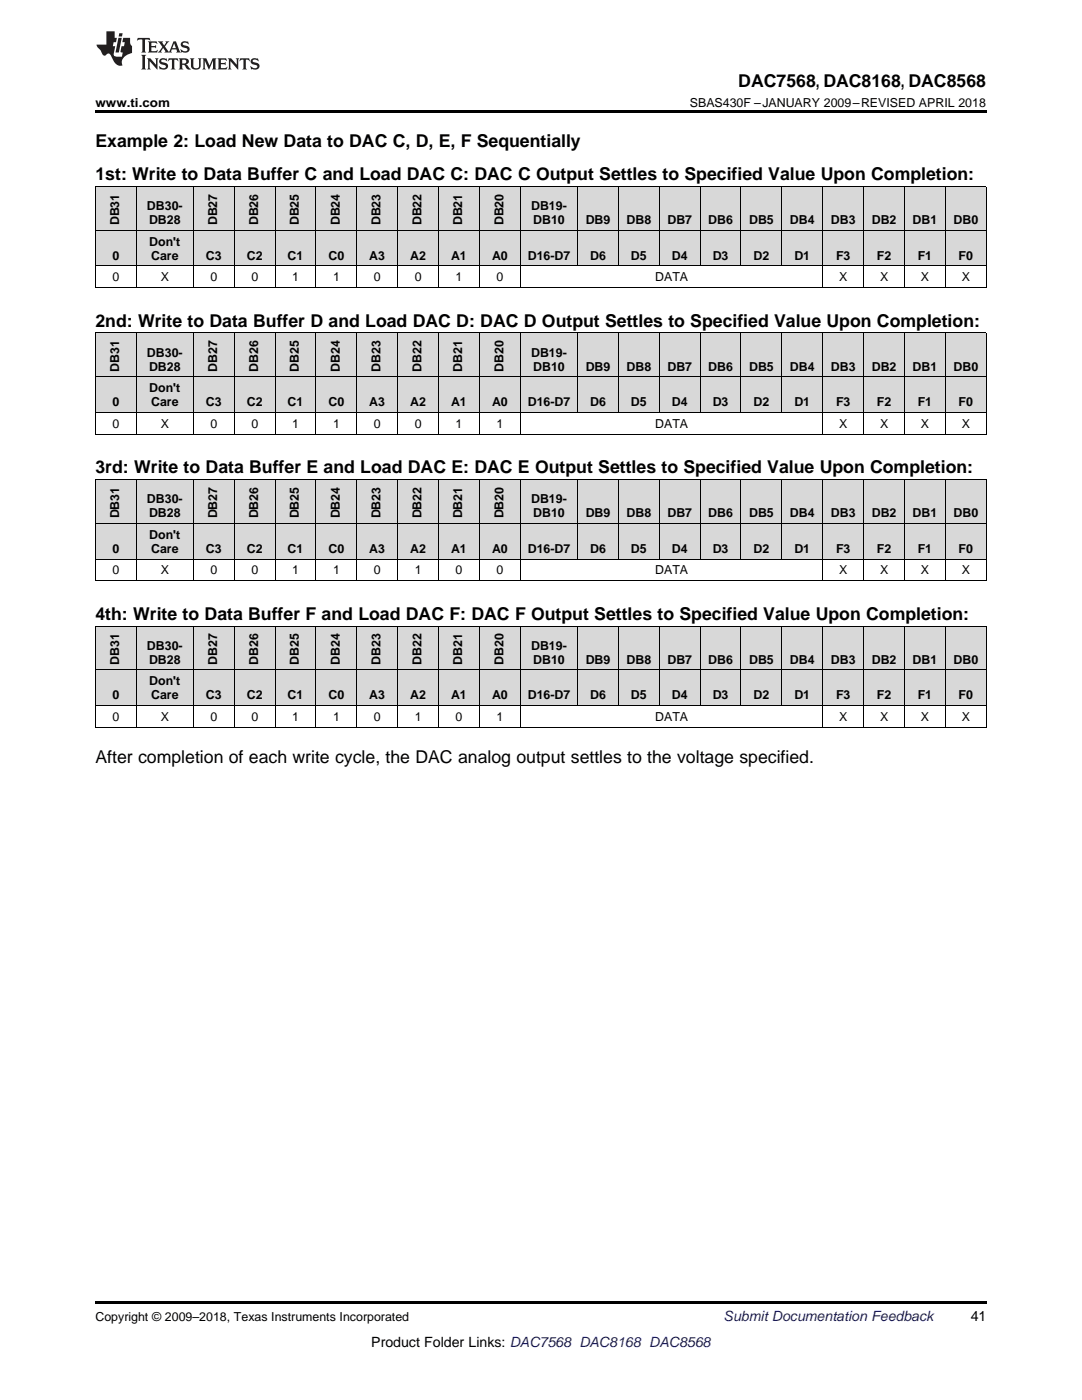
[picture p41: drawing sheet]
<svg xmlns="http://www.w3.org/2000/svg" width="216mm" height="279mm" viewBox="0 0 216 279" stroke-linecap="round" stroke-linejoin="round" font-family="sans-serif">
<defs><g id="words">
<g font-size="3.5">
<text x="147.3" y="17.3">DAC7568, DAC8168, DAC8568</text>
<text x="19" y="29.3">Example 2: Load New Data to DAC C, D, E, F Sequentially</text>
<text x="19" y="36">1st: Write to Data Buffer C and Load DAC C: DAC C Output Settles to Specified Value Upon Completion:</text>
<text x="19" y="65.2">2nd: Write to Data Buffer D and Load DAC D: DAC D Output Settles to Specified Value Upon Completion:</text>
<text x="19" y="94.5">3rd: Write to Data Buffer E and Load DAC E: DAC E Output Settles to Specified Value Upon Completion:</text>
<text x="19" y="123.7">4th: Write to Data Buffer F and Load DAC F: DAC F Output Settles to Specified Value Upon Completion:</text>
<text x="19" y="152.2">After completion of each write cycle, the DAC analog output settles to the voltage specified.</text>
</g>
<text font-size="2.8" fill="#0000c8" x="144.4" y="263.6">Submit Documentation Feedback</text>
<g font-size="2.8">
<text x="193.7" y="263.6">41</text>
<text x="74.1" y="268.9">Product Folder Links: DAC7568 DAC8168 DAC8568</text>
</g>
<g font-size="2.5">
<text x="19" y="21.4">www.ti.com</text>
<text x="137.7" y="21.4">SBAS430F –JANUARY 2009–REVISED APRIL 2018</text>
<text x="29.3" y="41.9">DB30-</text>
<text x="106" y="41.9">DB19-</text>
<text x="23.8" y="45" transform="rotate(-90 23.8 45)">DB31</text>
<text x="29.7" y="44.7">DB28</text>
<text x="43.3" y="45" transform="rotate(-90 43.3 45)">DB27</text>
<text x="51.5" y="45" transform="rotate(-90 51.5 45)">DB26</text>
<text x="59.7" y="45" transform="rotate(-90 59.7 45)">DB25</text>
<text x="67.8" y="45" transform="rotate(-90 67.8 45)">DB24</text>
<text x="76" y="45" transform="rotate(-90 76 45)">DB23</text>
<text x="84.1" y="45" transform="rotate(-90 84.1 45)">DB22</text>
<text x="92.3" y="45" transform="rotate(-90 92.3 45)">DB21</text>
<text x="100.4" y="45" transform="rotate(-90 100.4 45)">DB20</text>
<text x="106.4" y="44.7">DB10</text>
<text x="116.9" y="44.7">DB9</text>
<text x="125" y="44.7">DB8</text>
<text x="133.2" y="44.7">DB7</text>
<text x="141.3" y="44.7">DB6</text>
<text x="149.5" y="44.7">DB5</text>
<text x="157.6" y="44.7">DB4</text>
<text x="165.8" y="44.7">DB3</text>
<text x="174" y="44.7">DB2</text>
<text x="182.1" y="44.7">DB1</text>
<text x="190.3" y="44.7">DB0</text>
<text x="22.4" y="51.9">0</text>
<text x="29.8" y="49">Don't</text>
<text x="30.2" y="51.9">Care</text>
<text x="41.1" y="51.9">C3</text>
<text x="49.2" y="51.9">C2</text>
<text x="57.4" y="51.9">C1</text>
<text x="65.5" y="51.9">C0</text>
<text x="73.7" y="51.9">A3</text>
<text x="81.8" y="51.9">A2</text>
<text x="90" y="51.9">A1</text>
<text x="98.2" y="51.9">A0</text>
<text x="105.3" y="51.9">D16-D7</text>
<text x="117.8" y="51.9">D6</text>
<text x="125.9" y="51.9">D5</text>
<text x="134.1" y="51.9">D4</text>
<text x="142.2" y="51.9">D3</text>
<text x="150.4" y="51.9">D2</text>
<text x="158.5" y="51.9">D1</text>
<text x="166.8" y="51.9">F3</text>
<text x="175" y="51.9">F2</text>
<text x="183.1" y="51.9">F1</text>
<text x="191.3" y="51.9">F0</text>
<text x="22.4" y="56.2">0</text>
<text x="32.1" y="56.2">X</text>
<text x="42" y="56.2">0</text>
<text x="50.2" y="56.2">0</text>
<text x="58.3" y="56.2">1</text>
<text x="66.5" y="56.2">1</text>
<text x="74.6" y="56.2">0</text>
<text x="82.8" y="56.2">0</text>
<text x="90.9" y="56.2">1</text>
<text x="99.1" y="56.2">0</text>
<text x="130.7" y="56.2">DATA</text>
<text x="167.5" y="56.2">X</text>
<text x="175.6" y="56.2">X</text>
<text x="183.8" y="56.2">X</text>
<text x="191.9" y="56.2">X</text>
<text x="29.3" y="71.2">DB30-</text>
<text x="106" y="71.2">DB19-</text>
<text x="23.8" y="74.2" transform="rotate(-90 23.8 74.2)">DB31</text>
<text x="29.7" y="74">DB28</text>
<text x="43.3" y="74.2" transform="rotate(-90 43.3 74.2)">DB27</text>
<text x="51.5" y="74.2" transform="rotate(-90 51.5 74.2)">DB26</text>
<text x="59.7" y="74.2" transform="rotate(-90 59.7 74.2)">DB25</text>
<text x="67.8" y="74.2" transform="rotate(-90 67.8 74.2)">DB24</text>
<text x="76" y="74.2" transform="rotate(-90 76 74.2)">DB23</text>
<text x="84.1" y="74.2" transform="rotate(-90 84.1 74.2)">DB22</text>
<text x="92.3" y="74.2" transform="rotate(-90 92.3 74.2)">DB21</text>
<text x="100.4" y="74.2" transform="rotate(-90 100.4 74.2)">DB20</text>
<text x="106.4" y="74">DB10</text>
<text x="116.9" y="74">DB9</text>
<text x="125" y="74">DB8</text>
<text x="133.2" y="74">DB7</text>
<text x="141.3" y="74">DB6</text>
<text x="149.5" y="74">DB5</text>
<text x="157.6" y="74">DB4</text>
<text x="165.8" y="74">DB3</text>
<text x="174" y="74">DB2</text>
<text x="182.1" y="74">DB1</text>
<text x="190.3" y="74">DB0</text>
<text x="22.4" y="81.1">0</text>
<text x="29.8" y="78.3">Don't</text>
<text x="30.2" y="81.1">Care</text>
<text x="41.1" y="81.1">C3</text>
<text x="49.2" y="81.1">C2</text>
<text x="57.4" y="81.1">C1</text>
<text x="65.5" y="81.1">C0</text>
<text x="73.7" y="81.1">A3</text>
<text x="81.8" y="81.1">A2</text>
<text x="90" y="81.1">A1</text>
<text x="98.2" y="81.1">A0</text>
<text x="105.3" y="81.1">D16-D7</text>
<text x="117.8" y="81.1">D6</text>
<text x="125.9" y="81.1">D5</text>
<text x="134.1" y="81.1">D4</text>
<text x="142.2" y="81.1">D3</text>
<text x="150.4" y="81.1">D2</text>
<text x="158.5" y="81.1">D1</text>
<text x="166.8" y="81.1">F3</text>
<text x="175" y="81.1">F2</text>
<text x="183.1" y="81.1">F1</text>
<text x="191.3" y="81.1">F0</text>
<text x="22.4" y="85.4">0</text>
<text x="32.1" y="85.4">X</text>
<text x="42" y="85.4">0</text>
<text x="50.2" y="85.4">0</text>
<text x="58.3" y="85.4">1</text>
<text x="66.5" y="85.4">1</text>
<text x="74.6" y="85.4">0</text>
<text x="82.8" y="85.4">0</text>
<text x="90.9" y="85.4">1</text>
<text x="99.1" y="85.4">1</text>
<text x="130.7" y="85.4">DATA</text>
<text x="167.5" y="85.4">X</text>
<text x="175.6" y="85.4">X</text>
<text x="183.8" y="85.4">X</text>
<text x="191.9" y="85.4">X</text>
<text x="29.3" y="100.4">DB30-</text>
<text x="106" y="100.4">DB19-</text>
<text x="23.8" y="103.5" transform="rotate(-90 23.8 103.5)">DB31</text>
<text x="29.7" y="103.2">DB28</text>
<text x="29.8" y="107.5">Don't</text>
<text x="43.3" y="103.5" transform="rotate(-90 43.3 103.5)">DB27</text>
<text x="51.5" y="103.5" transform="rotate(-90 51.5 103.5)">DB26</text>
<text x="59.7" y="103.5" transform="rotate(-90 59.7 103.5)">DB25</text>
<text x="67.8" y="103.5" transform="rotate(-90 67.8 103.5)">DB24</text>
<text x="76" y="103.5" transform="rotate(-90 76 103.5)">DB23</text>
<text x="84.1" y="103.5" transform="rotate(-90 84.1 103.5)">DB22</text>
<text x="92.3" y="103.5" transform="rotate(-90 92.3 103.5)">DB21</text>
<text x="100.4" y="103.5" transform="rotate(-90 100.4 103.5)">DB20</text>
<text x="106.4" y="103.2">DB10</text>
<text x="116.9" y="103.2">DB9</text>
<text x="125" y="103.2">DB8</text>
<text x="133.2" y="103.2">DB7</text>
<text x="141.3" y="103.2">DB6</text>
<text x="149.5" y="103.2">DB5</text>
<text x="157.6" y="103.2">DB4</text>
<text x="165.8" y="103.2">DB3</text>
<text x="174" y="103.2">DB2</text>
<text x="182.1" y="103.2">DB1</text>
<text x="190.3" y="103.2">DB0</text>
<text x="22.4" y="110.3">0</text>
<text x="30.2" y="110.3">Care</text>
<text x="41.1" y="110.3">C3</text>
<text x="49.2" y="110.3">C2</text>
<text x="57.4" y="110.3">C1</text>
<text x="65.5" y="110.3">C0</text>
<text x="73.7" y="110.3">A3</text>
<text x="81.8" y="110.3">A2</text>
<text x="90" y="110.3">A1</text>
<text x="98.2" y="110.3">A0</text>
<text x="105.3" y="110.3">D16-D7</text>
<text x="117.8" y="110.3">D6</text>
<text x="125.9" y="110.3">D5</text>
<text x="134.1" y="110.3">D4</text>
<text x="142.2" y="110.3">D3</text>
<text x="150.4" y="110.3">D2</text>
<text x="158.5" y="110.3">D1</text>
<text x="166.8" y="110.3">F3</text>
<text x="175" y="110.3">F2</text>
<text x="183.1" y="110.3">F1</text>
<text x="191.3" y="110.3">F0</text>
<text x="22.4" y="114.7">0</text>
<text x="32.1" y="114.7">X</text>
<text x="42" y="114.7">0</text>
<text x="50.2" y="114.7">0</text>
<text x="58.3" y="114.7">1</text>
<text x="66.5" y="114.7">1</text>
<text x="74.6" y="114.7">0</text>
<text x="82.8" y="114.7">1</text>
<text x="90.9" y="114.7">0</text>
<text x="99.1" y="114.7">0</text>
<text x="130.7" y="114.7">DATA</text>
<text x="167.5" y="114.7">X</text>
<text x="175.6" y="114.7">X</text>
<text x="183.8" y="114.7">X</text>
<text x="191.9" y="114.7">X</text>
<text x="29.3" y="129.6">DB30-</text>
<text x="106" y="129.6">DB19-</text>
<text x="23.8" y="132.7" transform="rotate(-90 23.8 132.7)">DB31</text>
<text x="29.7" y="132.5">DB28</text>
<text x="29.8" y="136.8">Don't</text>
<text x="43.3" y="132.7" transform="rotate(-90 43.3 132.7)">DB27</text>
<text x="51.5" y="132.7" transform="rotate(-90 51.5 132.7)">DB26</text>
<text x="59.7" y="132.7" transform="rotate(-90 59.7 132.7)">DB25</text>
<text x="67.8" y="132.7" transform="rotate(-90 67.8 132.7)">DB24</text>
<text x="76" y="132.7" transform="rotate(-90 76 132.7)">DB23</text>
<text x="84.1" y="132.7" transform="rotate(-90 84.1 132.7)">DB22</text>
<text x="92.3" y="132.7" transform="rotate(-90 92.3 132.7)">DB21</text>
<text x="100.4" y="132.7" transform="rotate(-90 100.4 132.7)">DB20</text>
<text x="106.4" y="132.5">DB10</text>
<text x="116.9" y="132.5">DB9</text>
<text x="125" y="132.5">DB8</text>
<text x="133.2" y="132.5">DB7</text>
<text x="141.3" y="132.5">DB6</text>
<text x="149.5" y="132.5">DB5</text>
<text x="157.6" y="132.5">DB4</text>
<text x="165.8" y="132.5">DB3</text>
<text x="174" y="132.5">DB2</text>
<text x="182.1" y="132.5">DB1</text>
<text x="190.3" y="132.5">DB0</text>
<text x="22.4" y="139.6">0</text>
<text x="22.4" y="143.9">0</text>
<text x="30.2" y="139.6">Care</text>
<text x="32.1" y="143.9">X</text>
<text x="41.1" y="139.6">C3</text>
<text x="42" y="143.9">0</text>
<text x="49.2" y="139.6">C2</text>
<text x="50.2" y="143.9">0</text>
<text x="57.4" y="139.6">C1</text>
<text x="58.3" y="143.9">1</text>
<text x="65.5" y="139.6">C0</text>
<text x="66.5" y="143.9">1</text>
<text x="73.7" y="139.6">A3</text>
<text x="74.6" y="143.9">0</text>
<text x="81.8" y="139.6">A2</text>
<text x="82.8" y="143.9">1</text>
<text x="90" y="139.6">A1</text>
<text x="90.9" y="143.9">0</text>
<text x="98.2" y="139.6">A0</text>
<text x="99.1" y="143.9">1</text>
<text x="105.3" y="139.6">D16-D7</text>
<text x="117.8" y="139.6">D6</text>
<text x="125.9" y="139.6">D5</text>
<text x="130.7" y="143.9">DATA</text>
<text x="134.1" y="139.6">D4</text>
<text x="142.2" y="139.6">D3</text>
<text x="150.4" y="139.6">D2</text>
<text x="158.5" y="139.6">D1</text>
<text x="166.8" y="139.6">F3</text>
<text x="167.5" y="143.9">X</text>
<text x="175" y="139.6">F2</text>
<text x="175.6" y="143.9">X</text>
<text x="183.1" y="139.6">F1</text>
<text x="183.8" y="143.9">X</text>
<text x="191.3" y="139.6">F0</text>
<text x="191.9" y="143.9">X</text>
<text x="19" y="263.6">Copyright © 2009–2018, Texas Instruments Incorporated</text>
</g>
</g></defs>
<g fill="#d8d8d8">
<path d="M19 133.7h8.2v7.2h-8.2z"/>
<path d="M27.2 133.7h11.4v7.2h-11.4z"/>
<path d="M38.6 133.7h8.2v7.2h-8.2z"/>
<path d="M46.8 133.7h8.1v7.2h-8.1z"/>
<path d="M54.9 133.7h8.2v7.2h-8.2z"/>
<path d="M63.1 133.7h8.1v7.2h-8.1z"/>
<path d="M71.2 133.7h8.2v7.2h-8.2z"/>
<path d="M79.4 133.7h8.1v7.2h-8.1z"/>
<path d="M87.5 133.7h8.2v7.2h-8.2z"/>
<path d="M95.7 133.7h8.2v7.2h-8.2z"/>
<path d="M103.9 133.7h11.4v7.2h-11.4z"/>
<path d="M115.3 133.7h8.1v7.2h-8.1z"/>
<path d="M123.4 133.7h8.2v7.2h-8.2z"/>
<path d="M131.6 133.7h8.1v7.2h-8.1z"/>
<path d="M139.7 133.7h8.2v7.2h-8.2z"/>
<path d="M147.9 133.7h8.1v7.2h-8.1z"/>
<path d="M156 133.7h8.2v7.2h-8.2z"/>
<path d="M164.2 133.7h8.2v7.2h-8.2z"/>
<path d="M172.4 133.7h8.1v7.2h-8.1z"/>
<path d="M180.5 133.7h8.2v7.2h-8.2z"/>
<path d="M188.7 133.7h8.1v7.2h-8.1z"/>
<path d="M19 125h8.2v8.7h-8.2z"/>
<path d="M27.2 125h11.4v8.7h-11.4z"/>
<path d="M38.6 125h8.2v8.7h-8.2z"/>
<path d="M46.8 125h8.1v8.7h-8.1z"/>
<path d="M54.9 125h8.2v8.7h-8.2z"/>
<path d="M63.1 125h8.1v8.7h-8.1z"/>
<path d="M71.2 125h8.2v8.7h-8.2z"/>
<path d="M79.4 125h8.1v8.7h-8.1z"/>
<path d="M87.5 125h8.2v8.7h-8.2z"/>
<path d="M95.7 125h8.2v8.7h-8.2z"/>
<path d="M103.9 125h11.4v8.7h-11.4z"/>
<path d="M115.3 125h8.1v8.7h-8.1z"/>
<path d="M123.4 125h8.2v8.7h-8.2z"/>
<path d="M131.6 125h8.1v8.7h-8.1z"/>
<path d="M139.7 125h8.2v8.7h-8.2z"/>
<path d="M147.9 125h8.1v8.7h-8.1z"/>
<path d="M156 125h8.2v8.7h-8.2z"/>
<path d="M164.2 125h8.2v8.7h-8.2z"/>
<path d="M172.4 125h8.1v8.7h-8.1z"/>
<path d="M180.5 125h8.2v8.7h-8.2z"/>
<path d="M188.7 125h8.1v8.7h-8.1z"/>
<path d="M19 104.5h8.2v7.1h-8.2z"/>
<path d="M27.2 104.5h11.4v7.1h-11.4z"/>
<path d="M38.6 104.5h8.2v7.1h-8.2z"/>
<path d="M46.8 104.5h8.1v7.1h-8.1z"/>
<path d="M54.9 104.5h8.2v7.1h-8.2z"/>
<path d="M63.1 104.5h8.1v7.1h-8.1z"/>
<path d="M71.2 104.5h8.2v7.1h-8.2z"/>
<path d="M79.4 104.5h8.1v7.1h-8.1z"/>
<path d="M87.5 104.5h8.2v7.1h-8.2z"/>
<path d="M95.7 104.5h8.2v7.1h-8.2z"/>
<path d="M103.9 104.5h11.4v7.1h-11.4z"/>
<path d="M115.3 104.5h8.1v7.1h-8.1z"/>
<path d="M123.4 104.5h8.2v7.1h-8.2z"/>
<path d="M131.6 104.5h8.1v7.1h-8.1z"/>
<path d="M139.7 104.5h8.2v7.1h-8.2z"/>
<path d="M147.9 104.5h8.1v7.1h-8.1z"/>
<path d="M156 104.5h8.2v7.1h-8.2z"/>
<path d="M164.2 104.5h8.2v7.1h-8.2z"/>
<path d="M172.4 104.5h8.1v7.1h-8.1z"/>
<path d="M180.5 104.5h8.2v7.1h-8.2z"/>
<path d="M188.7 104.5h8.1v7.1h-8.1z"/>
<path d="M19 95.7h8.2v8.8h-8.2z"/>
<path d="M27.2 95.7h11.4v8.8h-11.4z"/>
<path d="M38.6 95.7h8.2v8.8h-8.2z"/>
<path d="M46.8 95.7h8.1v8.8h-8.1z"/>
<path d="M54.9 95.7h8.2v8.8h-8.2z"/>
<path d="M63.1 95.7h8.1v8.8h-8.1z"/>
<path d="M71.2 95.7h8.2v8.8h-8.2z"/>
<path d="M79.4 95.7h8.1v8.8h-8.1z"/>
<path d="M87.5 95.7h8.2v8.8h-8.2z"/>
<path d="M95.7 95.7h8.2v8.8h-8.2z"/>
<path d="M103.9 95.7h11.4v8.8h-11.4z"/>
<path d="M115.3 95.7h8.1v8.8h-8.1z"/>
<path d="M123.4 95.7h8.2v8.8h-8.2z"/>
<path d="M131.6 95.7h8.1v8.8h-8.1z"/>
<path d="M139.7 95.7h8.2v8.8h-8.2z"/>
<path d="M147.9 95.7h8.1v8.8h-8.1z"/>
<path d="M156 95.7h8.2v8.8h-8.2z"/>
<path d="M164.2 95.7h8.2v8.8h-8.2z"/>
<path d="M172.4 95.7h8.1v8.8h-8.1z"/>
<path d="M180.5 95.7h8.2v8.8h-8.2z"/>
<path d="M188.7 95.7h8.1v8.8h-8.1z"/>
<path d="M19 75.2h8.2v7.2h-8.2z"/>
<path d="M27.2 75.2h11.4v7.2h-11.4z"/>
<path d="M38.6 75.2h8.2v7.2h-8.2z"/>
<path d="M46.8 75.2h8.1v7.2h-8.1z"/>
<path d="M54.9 75.2h8.2v7.2h-8.2z"/>
<path d="M63.1 75.2h8.1v7.2h-8.1z"/>
<path d="M71.2 75.2h8.2v7.2h-8.2z"/>
<path d="M79.4 75.2h8.1v7.2h-8.1z"/>
<path d="M87.5 75.2h8.2v7.2h-8.2z"/>
<path d="M95.7 75.2h8.2v7.2h-8.2z"/>
<path d="M103.9 75.2h11.4v7.2h-11.4z"/>
<path d="M115.3 75.2h8.1v7.2h-8.1z"/>
<path d="M123.4 75.2h8.2v7.2h-8.2z"/>
<path d="M131.6 75.2h8.1v7.2h-8.1z"/>
<path d="M139.7 75.2h8.2v7.2h-8.2z"/>
<path d="M147.9 75.2h8.1v7.2h-8.1z"/>
<path d="M156 75.2h8.2v7.2h-8.2z"/>
<path d="M164.2 75.2h8.2v7.2h-8.2z"/>
<path d="M172.4 75.2h8.1v7.2h-8.1z"/>
<path d="M180.5 75.2h8.2v7.2h-8.2z"/>
<path d="M188.7 75.2h8.1v7.2h-8.1z"/>
<path d="M19 66.5h8.2v8.7h-8.2z"/>
<path d="M27.2 66.5h11.4v8.7h-11.4z"/>
<path d="M38.6 66.5h8.2v8.7h-8.2z"/>
<path d="M46.8 66.5h8.1v8.7h-8.1z"/>
<path d="M54.9 66.5h8.2v8.7h-8.2z"/>
<path d="M63.1 66.5h8.1v8.7h-8.1z"/>
<path d="M71.2 66.5h8.2v8.7h-8.2z"/>
<path d="M79.4 66.5h8.1v8.7h-8.1z"/>
<path d="M87.5 66.5h8.2v8.7h-8.2z"/>
<path d="M95.7 66.5h8.2v8.7h-8.2z"/>
<path d="M103.9 66.5h11.4v8.7h-11.4z"/>
<path d="M115.3 66.5h8.1v8.7h-8.1z"/>
<path d="M123.4 66.5h8.2v8.7h-8.2z"/>
<path d="M131.6 66.5h8.1v8.7h-8.1z"/>
<path d="M139.7 66.5h8.2v8.7h-8.2z"/>
<path d="M147.9 66.5h8.1v8.7h-8.1z"/>
<path d="M156 66.5h8.2v8.7h-8.2z"/>
<path d="M164.2 66.5h8.2v8.7h-8.2z"/>
<path d="M172.4 66.5h8.1v8.7h-8.1z"/>
<path d="M180.5 66.5h8.2v8.7h-8.2z"/>
<path d="M188.7 66.5h8.1v8.7h-8.1z"/>
<path d="M19 46h8.2v7.1h-8.2z"/>
<path d="M27.2 46h11.4v7.1h-11.4z"/>
<path d="M38.6 46h8.2v7.1h-8.2z"/>
<path d="M46.8 46h8.1v7.1h-8.1z"/>
<path d="M54.9 46h8.2v7.1h-8.2z"/>
<path d="M63.1 46h8.1v7.1h-8.1z"/>
<path d="M71.2 46h8.2v7.1h-8.2z"/>
<path d="M79.4 46h8.1v7.1h-8.1z"/>
<path d="M87.5 46h8.2v7.1h-8.2z"/>
<path d="M95.7 46h8.2v7.1h-8.2z"/>
<path d="M103.9 46h11.4v7.1h-11.4z"/>
<path d="M115.3 46h8.1v7.1h-8.1z"/>
<path d="M123.4 46h8.2v7.1h-8.2z"/>
<path d="M131.6 46h8.1v7.1h-8.1z"/>
<path d="M139.7 46h8.2v7.1h-8.2z"/>
<path d="M147.9 46h8.1v7.1h-8.1z"/>
<path d="M156 46h8.2v7.1h-8.2z"/>
<path d="M164.2 46h8.2v7.1h-8.2z"/>
<path d="M172.4 46h8.1v7.1h-8.1z"/>
<path d="M180.5 46h8.2v7.1h-8.2z"/>
<path d="M188.7 46h8.1v7.1h-8.1z"/>
<path d="M19 37.3h8.2v8.7h-8.2z"/>
<path d="M27.2 37.3h11.4v8.7h-11.4z"/>
<path d="M38.6 37.3h8.2v8.7h-8.2z"/>
<path d="M46.8 37.3h8.1v8.7h-8.1z"/>
<path d="M54.9 37.3h8.2v8.7h-8.2z"/>
<path d="M63.1 37.3h8.1v8.7h-8.1z"/>
<path d="M71.2 37.3h8.2v8.7h-8.2z"/>
<path d="M79.4 37.3h8.1v8.7h-8.1z"/>
<path d="M87.5 37.3h8.2v8.7h-8.2z"/>
<path d="M95.7 37.3h8.2v8.7h-8.2z"/>
<path d="M103.9 37.3h11.4v8.7h-11.4z"/>
<path d="M115.3 37.3h8.1v8.7h-8.1z"/>
<path d="M123.4 37.3h8.2v8.7h-8.2z"/>
<path d="M131.6 37.3h8.1v8.7h-8.1z"/>
<path d="M139.7 37.3h8.2v8.7h-8.2z"/>
<path d="M147.9 37.3h8.1v8.7h-8.1z"/>
<path d="M156 37.3h8.2v8.7h-8.2z"/>
<path d="M164.2 37.3h8.2v8.7h-8.2z"/>
<path d="M172.4 37.3h8.1v8.7h-8.1z"/>
<path d="M180.5 37.3h8.2v8.7h-8.2z"/>
<path d="M188.7 37.3h8.1v8.7h-8.1z"/>
</g>
<g fill="#000">
<path d="M19 22h177.8v.5h-177.8zM19 86.6l.2 .1zM38.5 86.6l.1 .1zM46.7 86.6l.1 .1zM54.8 86.6l.1 .1zM63 86.6l.1 .1zM71.1 86.6l.1 .1zM79.3 86.6l.1 .1zM87.4 86.6l.1 .1zM95.6 86.6l.1 .1zM103.8 86.6l.1 .1zM115.2 86.6l.1 .1z"/>
<path d="M123.3 86.6l.1 .1zM131.5 86.6l.1 .1zM139.6 86.6l.1 .1zM147.8 86.6l.1 .1zM155.9 86.6l.1 .1zM164.1 86.6l.1 .1zM172.3 86.6l.1 .1zM180.4 86.6l.1 .1zM188.6 86.6l.1 .1zM196.7 86.6l.1 .1zM19 115.9h.2zM38.5 115.9h.1z"/>
<path d="M46.7 115.9h.1zM54.8 115.9h.1zM63 115.9h.1zM71.1 115.9h.1zM79.3 115.9h.1zM87.4 115.9h.1zM95.6 115.9h.1zM103.8 115.9h.1zM115.2 115.9h.1zM123.3 115.9h.1zM131.5 115.9h.1zM139.6 115.9h.1z"/>
<path d="M147.8 115.9h.1zM155.9 115.9h.1zM164.1 115.9h.1zM172.3 115.9h.1zM180.4 115.9h.1zM188.6 115.9h.1zM196.7 115.9h.1zM19 145.1l.2 .1zM38.5 145.1l.1 .1zM46.7 145.1l.1 .1zM54.8 145.1l.1 .1zM63 145.1l.1 .1z"/>
<path d="M71.1 145.1l.1 .1zM79.3 145.1l.1 .1zM87.4 145.1l.1 .1zM95.6 145.1l.1 .1zM103.8 145.1l.1 .1zM115.2 145.1l.1 .1zM123.3 145.1l.1 .1zM131.5 145.1l.1 .1zM139.6 145.1l.1 .1zM147.8 145.1l.1 .1zM155.9 145.1l.1 .1zM164.1 145.1l.1 .1z"/>
<path d="M172.3 145.1l.1 .1zM180.4 145.1l.1 .1zM188.6 145.1l.1 .1zM196.7 145.1l.1 .1zM19 259.7h177.8v.5h-177.8z"/>
</g>
<g fill="none" stroke="#000" stroke-width=".2">
<path d="M19 37.2h177.8M19.1 37.3v20.1M27.1 37.3v20.1M38.5 37.3v20.1M46.7 37.3v20.1M54.9 37.3v20.1M63 37.3v20.1M71.2 37.3v20.1M79.3 37.3v20.1M87.5 37.3v20.1M95.7 37.3v20.1M103.8 37.3v20.1"/>
<path d="M115.2 37.3v15.8M123.4 37.3v15.8M131.5 37.3v15.8M139.7 37.3v15.8M147.8 37.3v15.8M156 37.3v15.8M164.2 37.3v20.1M172.3 37.3v20.1M180.5 37.3v20.1M188.6 37.3v20.1M196.8 37.3v20.1M19 57.4h177.8"/>
<path d="M19 53.1h177.8M19 45.9h177.8M19 75.2h177.8M19 66.4h177.8M19.1 66.5v20.2M27.1 66.5v20.2M38.5 66.5v20.2M46.7 66.5v20.2M54.9 66.5v20.2M63 66.5v20.2M71.2 66.5v20.2M79.3 66.5v20.2"/>
<path d="M87.5 66.5v20.2M95.7 66.5v20.2M103.8 66.5v20.2M115.2 66.5v15.9M123.4 66.5v15.9M131.5 66.5v15.9M139.7 66.5v15.9M147.8 66.5v15.9M156 66.5v15.9M164.2 66.5v20.2M172.3 66.5v20.2M180.5 66.5v20.2"/>
<path d="M188.6 66.5v20.2M196.8 66.5v20.2M19 95.7h177.8M19 86.6h177.8M19 82.3h177.8M19.1 95.7v20.2M27.1 95.7v20.2M38.5 95.7v20.2M46.7 95.7v20.2M54.9 95.7v20.2M63 95.7v20.2M71.2 95.7v20.2"/>
<path d="M79.3 95.7v20.2M87.5 95.7v20.2M95.7 95.7v20.2M103.8 95.7v20.2M115.2 95.7v15.9M123.4 95.7v15.9M131.5 95.7v15.9M139.7 95.7v15.9M147.8 95.7v15.9M156 95.7v15.9M164.2 95.7v20.2M172.3 95.7v20.2"/>
<path d="M180.5 95.7v20.2M188.6 95.7v20.2M196.8 95.7v20.2M19 115.9h177.8M19 111.6h177.8M19 104.4h177.8M19 133.7h177.8M19 124.9h177.8M19.1 125v20.2M27.1 125v20.2M38.5 125v20.2M46.7 125v20.2"/>
<path d="M54.9 125v20.2M63 125v20.2M71.2 125v20.2M79.3 125v20.2M87.5 125v20.2M95.7 125v20.2M103.8 125v20.2M115.2 125v15.9M123.4 125v15.9M131.5 125v15.9M139.7 125v15.9M147.8 125v15.9"/>
<path d="M156 125v15.9M164.2 125v20.2M172.3 125v20.2M180.5 125v20.2M188.6 125v20.2M196.8 125v20.2M19 145.1h177.8M19 140.8h177.8"/>
</g>
<g fill="#231f20">
<path d="M27.5 7.6l-.1 .5 .4-.2h.6v.1v2.1l-.2 .4h1l-.3-.4v-2.1l.1-.1h.5l.5 .2-.2-.5zM29.5 8.3l.2 .3v1.5l-.2 .4h1.8l.2-.6a1.04 1.04 0 0 1-1.3 .2v-.7h.6l.3 .2v-.6l-.3 .2h-.6v-.6l.8-.1 .4 .3-.2-.5zM31.5 8.3l.9 1.1-.9 1.1h.8l-.2-.2 .5-.7 .4 .7-.2 .2h1.5l-.1-.2 .1-.4h.9l.1 .4-.2 .2h1l-.3-.3-.7-1.9h-.5l-.9 2-.8-1 .9-1h-.8l.1 .3-.3 .5-.4-.6 .2-.2zM34.7 8.6l.4 1h-.7zM36.3 8.4a.63 .63 0 0 0-.2 .7 .63 .63 0 0 0 .6 .4l.6 .2 .1 .2a.75 .75 0 0 1-.7 .4 .75 .75 0 0 1-.6-.5l.1 .7 .1-.1a1.11 1.11 0 0 0 1.5-.6 1.13 1.13 0 0 0-1.2-.8l-.1-.4a1.04 1.04 0 0 1 1.2 .2l-.2-.5-.1 .1-.5-.2zM28.2 10.9l.2 .4v2.2l-.2 .4h1l-.3-.4v-2.2l.3-.4zM29.3 11.6l.3 .4v1.5l-.3 .4h.8l-.2-.4v-1.3l1.5 1.7v-1.9l.2-.4h-.7l.2 .4v.9l-1.1-1.3zM32 11.8a.62 .62 0 0 0-.2 .7 .62 .62 0 0 0 .6 .4l.6 .1 .1 .3a.76 .76 0 0 1-.7 .3 .76 .76 0 0 1-.6-.4l.1 .7 .1-.1a1.11 1.11 0 0 0 1.5-.6 1.13 1.13 0 0 0-1.2-.8l-.1-.4a1.04 1.04 0 0 1 1.2 .2l-.2-.6-.1 .1-.5-.1zM33.7 11.6l-.2 .6a.61 .61 0 0 1 .8-.3v1.6l-.2 .4h.9l-.2-.4v-1.6a.63 .63 0 0 1 .8 .3l-.2-.6zM35.6 11.6l.3 .4v1.5l-.3 .4h1l-.2-.2v-.8l.5 .2a.76 .76 0 0 0 1.2 .7l-1-1a.58 .58 0 0 0 .6-.5 .58 .58 0 0 0-.5-.6zM36.4 11.9h.1a.45 .45 0 0 1 .5 .1 .45 .45 0 0 1 .1 .5l-.7 .2zM37.9 11.6l.2 .2a2.17 2.17 0 0 0 .3 1.9 .99 .99 0 0 0 1.6-.6v-1.1l.2-.4h-.7l.2 .2a1.92 1.92 0 0 1-.2 1.8 .6 .6 0 0 1-.9-.5v-1.1l.2-.4zM40.4 11.6l.2 .4v1.5l-.2 .4h.7l-.2-.4v-1.4l.8 1.8 .8-1.8v1.4l-.2 .4h.9l-.2-.4v-1.5l.2-.4h-.8l-.6 1.5-.6-1.5zM43.4 11.6l.2 .4v1.5l-.2 .4h1.8l.2-.6a1.04 1.04 0 0 1-1.3 .1v-.6h.5l.4 .2v-.6l-.4 .2h-.5v-.7h.8l.3 .3-.1-.6zM45.5 11.6l.2 .4v1.5l-.2 .4h.7l-.2-.4v-1.3l1.5 1.7v-1.9l.2-.4h-.7l.2 .4v.9l-1.1-1.3zM47.9 11.6l-.1 .6a.61 .61 0 0 1 .8-.3v1.6l-.3 .4h1l-.3-.4 .1-1.6a.63 .63 0 0 1 .7 .3l-.1-.6zM50.2 11.8a.62 .62 0 0 0-.2 .7 .62 .62 0 0 0 .6 .4l.6 .1 .2 .3a.76 .76 0 0 1-.8 .3 .76 .76 0 0 1-.6-.4l.1 .7 .2-.1a1.11 1.11 0 0 0 1.5-.6 1.13 1.13 0 0 0-1.3-.8l-.1-.4a1.04 1.04 0 0 1 1.2 .2l-.1-.6-.2 .1-.5-.1z"/>
<path d="M21.2 6.3v2.6h-1.9l.1 .4 .7 .9a.91 .91 0 0 0 1 .8 .56 .56 0 0 1 .5-.3 .56 .56 0 0 1 .5 .3l.4 .8a1.53 1.53 0 0 0 1.9 1.2 1.54 1.54 0 0 1 1-2.1l.9-.3v-1.4a1.52 1.52 0 0 1-.3-1.6h-1.4l-.2 .8h.5l-.2 .8h-.4l-.2 1v.2l.4 .1-.2 .8a1.93 1.93 0 0 1-1.6-.3l.3-1.8h-.5l.2-.8h.4l.2-.8h-.4v-1.3zM23.6 7.6l-.6 2.9h.7l.6-2.9zM23.8 6.6l-.1 .7h.6l.2-.7z"/>
</g>
<use href="#words"/>
</svg>
